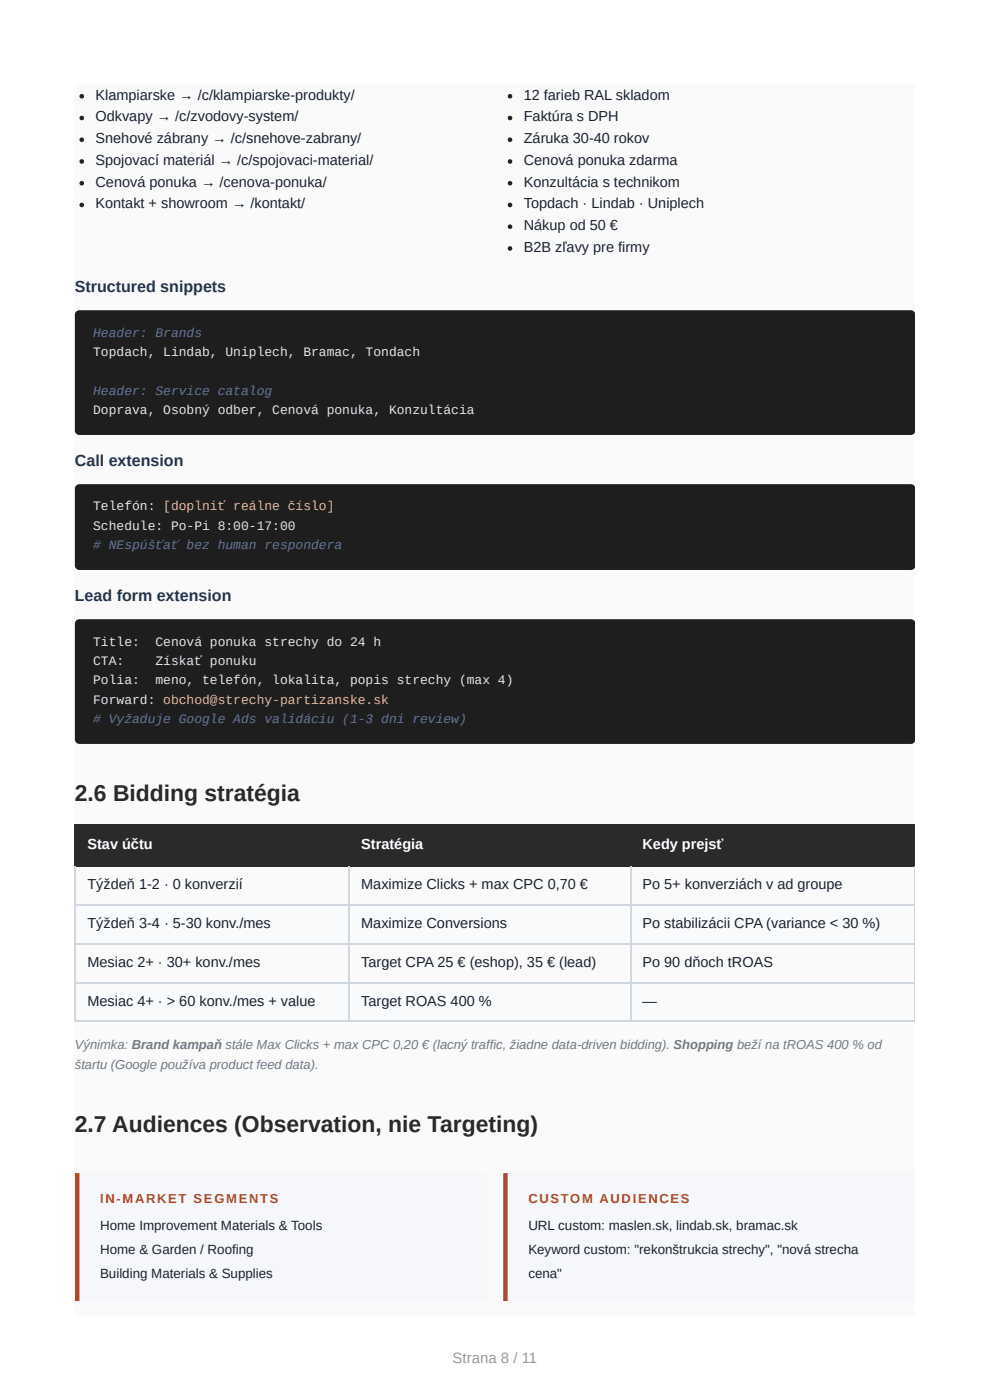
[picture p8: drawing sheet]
<svg xmlns="http://www.w3.org/2000/svg" width="210mm" height="297mm" viewBox="0 0 210 297" stroke-linecap="round" stroke-linejoin="round" font-family="sans-serif">
<defs><g id="words">
<g font-size="4.9" fill="#2a2a2a">
<text x="15.9" y="170">2.6 Bidding stratégia</text>
<text x="15.9" y="240.1">2.7 Audiences (Observation, nie Targeting)</text>
</g>
<g font-size="3.4" fill="#1b3a57">
<text x="15.9" y="61.9">Structured snippets</text>
<text x="15.9" y="98.8">Call extension</text>
<text x="15.9" y="127.5">Lead form extension</text>
</g>
<text font-size="3.2" fill="#999" x="96" y="289.2">Strana 8 / 11</text>
<g font-size="3.1" fill="#1a2332">
<text x="20.2" y="21.1">Klampiarske → /c/klampiarske-produkty/</text>
<text x="111" y="21.1">12 farieb RAL skladom</text>
<text x="20.2" y="25.8">Odkvapy → /c/zvodovy-system/</text>
<text x="111" y="25.8">Faktúra s DPH</text>
<text x="20.2" y="30.4">Snehové zábrany → /c/snehove-zabrany/</text>
<text x="20.2" y="35">Spojovací materiál → /c/spojovaci-material/</text>
<text x="111" y="30.4">Záruka 30-40 rokov</text>
<text x="111" y="35">Cenová ponuka zdarma</text>
<text x="20.2" y="39.6">Cenová ponuka → /cenova-ponuka/</text>
<text x="111" y="39.6">Konzultácia s technikom</text>
<text x="20.2" y="44.2">Kontakt + showroom → /kontakt/</text>
<text x="111" y="44.2">Topdach · Lindab · Uniplech</text>
<text x="111" y="48.8">Nákup od 50 €</text>
<text x="111" y="53.4">B2B zľavy pre firmy</text>
<text x="18.5" y="188.7">Týždeň 1-2 · 0 konverzií</text>
<text x="76.6" y="188.7">Maximize Clicks + max CPC 0,70 €</text>
<text x="136.2" y="188.7">Po 5+ konverziách v ad groupe</text>
<text x="18.5" y="196.9">Týždeň 3-4 · 5-30 konv./mes</text>
<text x="76.6" y="196.9">Maximize Conversions</text>
<text x="136.2" y="196.9">Po stabilizácii CPA (variance &lt; 30 %)</text>
<text x="18.5" y="205.2">Mesiac 2+ · 30+ konv./mes</text>
<text x="76.6" y="205.2">Target CPA 25 € (eshop), 35 € (lead)</text>
<text x="136.2" y="205.2">Po 90 dňoch tROAS</text>
<text x="18.5" y="213.4">Mesiac 4+ · &gt; 60 konv./mes + value</text>
<text x="76.6" y="213.4">Target ROAS 400 %</text>
<text x="136.2" y="213.4">—</text>
</g>
<g font-size="3.1" fill="#fff">
<text x="18.5" y="180.2">Stav účtu</text>
<text x="76.6" y="180.2">Stratégia</text>
<text x="136.2" y="180.2">Kedy prejsť</text>
</g>
<g font-size="2.8" fill="#6272a4">
<text x="19.8" y="71.4">Header: Brands</text>
<text x="19.8" y="83.8">Header: Service catalog</text>
<text x="19.8" y="116.6"># NEspúšťať bez human respondera</text>
<text x="19.8" y="153.5"># Vyžaduje Google Ads validáciu (1-3 dni review)</text>
</g>
<g font-size="2.8" fill="#e6e6e6">
<text x="19.8" y="75.5">Topdach, Lindab, Uniplech, Bramac, Tondach</text>
<text x="19.8" y="87.9">Doprava, Osobný odber, Cenová ponuka, Konzultácia</text>
<text x="19.8" y="108.3">Telefón: [doplniť reálne číslo]</text>
<text x="19.8" y="112.4">Schedule: Po-Pi 8:00-17:00</text>
<text x="19.8" y="136.9">Title:</text>
<text x="33" y="136.9">Cenová ponuka strechy do 24 h</text>
<text x="19.8" y="141.1">CTA:</text>
<text x="33" y="141.1">Získať ponuku</text>
<text x="19.8" y="145.2">Polia:</text>
<text x="19.8" y="149.3">Forward: obchod@strechy-partizanske.sk</text>
<text x="33" y="145.2">meno, telefón, lokalita, popis strechy (max 4)</text>
</g>
<g font-size="2.8" fill="#6c7a89">
<text x="15.9" y="222.6">Výnimka: Brand kampaň stále Max Clicks + max CPC 0,20 € (lacný traffic, žiadne data-driven bidding). Shopping beží na tROAS 400 % od</text>
<text x="15.9" y="226.8">štartu (Google používa product feed data).</text>
</g>
<g font-size="2.8" fill="#b5472e">
<text x="21.2" y="255.2">IN-MARKET SEGMENTS</text>
<text x="112" y="255.2">CUSTOM AUDIENCES</text>
</g>
<g font-size="2.8" fill="#1a2332">
<text x="21.2" y="261">Home Improvement Materials &amp; Tools</text>
<text x="112" y="261">URL custom: maslen.sk, lindab.sk, bramac.sk</text>
<text x="21.2" y="266.1">Home &amp; Garden / Roofing</text>
<text x="112" y="266.1">Keyword custom: &quot;rekonštrukcia strechy&quot;, &quot;nová strecha</text>
<text x="21.2" y="271.2">Building Materials &amp; Supplies</text>
<text x="112" y="271.2">cena&quot;</text>
</g>
</g></defs>
<path d="M15.8 18h178.1v261h-178.1z" fill="#fafafa"/>
<g fill="#1e1e1e">
<path d="M16.2 66.1l.6-.3h176.3a.78 .78 0 0 1 .8 1v24.5a.78 .78 0 0 1-.8 1h-176.3a.97 .97 0 0 1-.9-1v-24.5z"/>
<path d="M16.2 103l.6-.3h176.3a.78 .78 0 0 1 .8 1v16.3a.78 .78 0 0 1-.8 .9h-176.3a.97 .97 0 0 1-.9-.9v-16.3z"/>
<path d="M16.2 131.6l.6-.2h176.3a.78 .78 0 0 1 .8 .9v24.6a.78 .78 0 0 1-.8 .9h-176.3a.97 .97 0 0 1-.9-.9v-24.6z"/>
</g>
<g fill="#2a2a2a">
<path d="M16.1 174.8h58v8.8h-58z"/>
<path d="M74.1 174.8h59.5v8.8h-59.5z"/>
<path d="M133.6 174.8h60.3v8.8h-60.3z"/>
</g>
<g fill="#f8fafc">
<path d="M16.1 191.8h58v8.3h-58z"/>
<path d="M74.1 191.8h59.5v8.3h-59.5z"/>
<path d="M133.6 191.8h60.3v8.3h-60.3z"/>
<path d="M16.1 208.3h58v8.3h-58z"/>
<path d="M74.1 208.3h59.5v8.3h-59.5z"/>
<path d="M133.6 208.3h60.3v8.3h-60.3z"/>
</g>
<path d="M15.9 174.9h178M16 174.8v9M74 174.8v9M133.7 174.8v9M15.9 183.7h178" fill="none" stroke="#2a2a2a" stroke-width=".24"/>
<path d="M193.9 174.8v9" fill="none" stroke="#2a2a2a" stroke-width=".21"/>
<path d="M15.9 191.9h178M16 183.8v33M74 183.8v33M133.7 183.8v33M15.9 200.2h178M15.9 208.4h178M15.9 216.7h178" fill="none" stroke="#d0d7de" stroke-width=".24"/>
<path d="M193.9 183.8v33" fill="none" stroke="#d0d7de" stroke-width=".21"/>
<g fill="#1a2332">
<circle cx="17.3" cy="20.4" r=".49"/>
<circle cx="17.3" cy="25" r=".49"/>
<circle cx="17.3" cy="29.6" r=".49"/>
<circle cx="17.3" cy="34.3" r=".49"/>
<circle cx="17.3" cy="38.9" r=".49"/>
<circle cx="17.3" cy="43.5" r=".49"/>
<circle cx="108.1" cy="20.4" r=".49"/>
<circle cx="108.1" cy="25" r=".49"/>
<circle cx="108.1" cy="29.6" r=".49"/>
<circle cx="108.1" cy="34.3" r=".49"/>
<circle cx="108.1" cy="38.9" r=".49"/>
<circle cx="108.1" cy="43.5" r=".49"/>
<circle cx="108.1" cy="48.1" r=".49"/>
<circle cx="108.1" cy="52.7" r=".49"/>
</g>
<path d="M16.4 248.9h85.9a.97 .97 0 0 1 1 .9v25.3a.97 .97 0 0 1-1 1h-85.9z" fill="#f5f7fa"/>
<path d="M15.9 248.9h.9v27.2h-.9z" fill="#b5472e"/>
<path d="M107.2 248.9h85.9a.78 .78 0 0 1 .8 .9v25.3a.78 .78 0 0 1-.8 1h-85.9z" fill="#f5f7fa"/>
<path d="M106.7 248.9h.9v27.2h-.9z" fill="#b5472e"/>
<use href="#words"/>
</svg>
